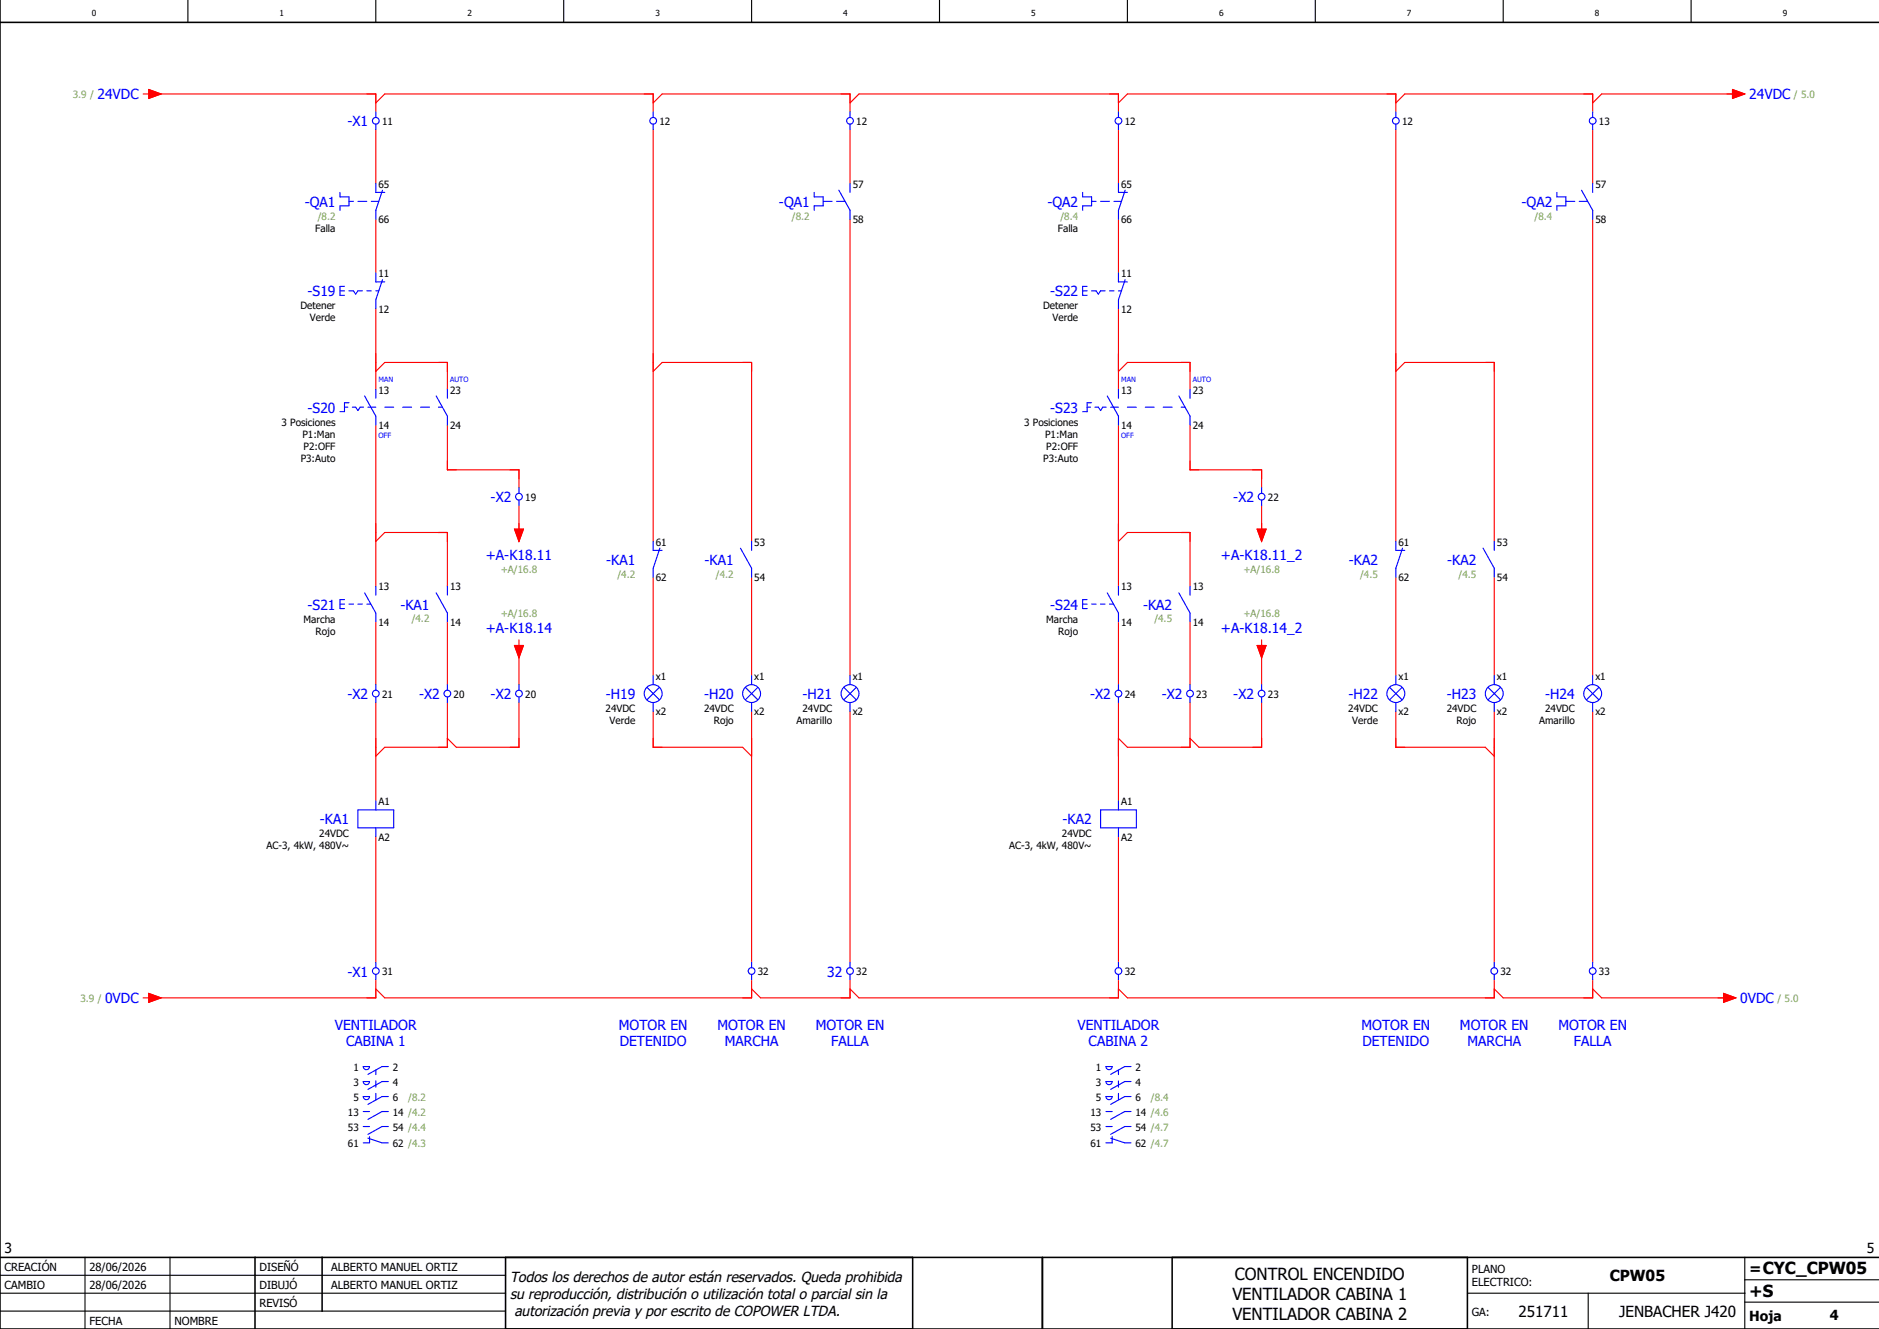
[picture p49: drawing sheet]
<svg xmlns="http://www.w3.org/2000/svg" width="420mm" height="297mm" viewBox="0 0 420 297" stroke-linecap="round" stroke-linejoin="round" font-family="sans-serif">
<defs><g id="words">
<g font-size="3.7">
<text x="276" y="286">CONTROL ENCENDIDO</text>
<text x="275.5" y="290.5">VENTILADOR CABINA 1</text>
<text x="391" y="289.8">+S</text>
<text x="275.5" y="295">VENTILADOR CABINA 2</text>
</g>
<g font-size="3.4">
<text x="359.8" y="286.4">CPW05</text>
<text x="391" y="284.6">=CYC_CPW05</text>
<text x="339.4" y="294.4">251711</text>
<text x="361.9" y="294.4">JENBACHER J420</text>
</g>
<g font-size="3.2">
<text x="114" y="286.5">Todos los derechos de autor están reservados. Queda prohibida</text>
<text x="114" y="290.2">su reproducción, distribución o utilización total o parcial sin la</text>
<text x="115" y="294">autorización previa y por escrito de COPOWER LTDA.</text>
</g>
<g font-size="3.1" fill="#00f">
<text x="21.8" y="22.2">24VDC</text>
<text x="391" y="22.2">24VDC</text>
<text x="77.7" y="28.2">-X1</text>
<text x="68.1" y="46.2">-QA1</text>
<text x="174.1" y="46.2">-QA1</text>
<text x="234.1" y="46.2">-QA2</text>
<text x="340.1" y="46.2">-QA2</text>
<text x="68.8" y="66.2">-S19</text>
<text x="234.8" y="66.2">-S22</text>
<text x="68.8" y="92.2">-S20</text>
<text x="234.8" y="92.2">-S23</text>
<text x="109.7" y="112.2">-X2</text>
<text x="275.7" y="112.2">-X2</text>
<text x="108.6" y="125.1">+A-K18.11</text>
<text x="272.9" y="125.1">+A-K18.11_2</text>
<text x="135.5" y="126.2">-KA1</text>
<text x="157.5" y="126.2">-KA1</text>
<text x="301.5" y="126.2">-KA2</text>
<text x="323.5" y="126.2">-KA2</text>
<text x="68.8" y="136.2">-S21</text>
<text x="89.5" y="136.2">-KA1</text>
<text x="234.8" y="136.2">-S24</text>
<text x="255.5" y="136.2">-KA2</text>
<text x="108.6" y="141.4">+A-K18.14</text>
<text x="272.9" y="141.4">+A-K18.14_2</text>
<text x="77.7" y="156.2">-X2</text>
<text x="93.7" y="156.2">-X2</text>
<text x="109.7" y="156.2">-X2</text>
<text x="135.4" y="156.2">-H19</text>
<text x="157.4" y="156.2">-H20</text>
<text x="179.4" y="156.2">-H21</text>
<text x="243.7" y="156.2">-X2</text>
<text x="259.7" y="156.2">-X2</text>
<text x="275.7" y="156.2">-X2</text>
<text x="301.4" y="156.2">-H22</text>
<text x="323.4" y="156.2">-H23</text>
<text x="345.4" y="156.2">-H24</text>
<text x="71.5" y="184.2">-KA1</text>
<text x="237.5" y="184.2">-KA2</text>
<text x="77.7" y="218.2">-X1</text>
<text x="184.9" y="218.2">32</text>
<text x="23.5" y="224.2">0VDC</text>
<text x="389" y="224.2">0VDC</text>
<text x="74.9" y="230.1">VENTILADOR</text>
<text x="77.3" y="233.9">CABINA 1</text>
<text x="138.3" y="230.1">MOTOR EN</text>
<text x="138.5" y="233.9">DETENIDO</text>
<text x="160.3" y="230.1">MOTOR EN</text>
<text x="162" y="233.9">MARCHA</text>
<text x="182.3" y="230.1">MOTOR EN</text>
<text x="185.8" y="233.9">FALLA</text>
<text x="240.9" y="230.1">VENTILADOR</text>
<text x="243.3" y="233.9">CABINA 2</text>
<text x="304.3" y="230.1">MOTOR EN</text>
<text x="304.5" y="233.9">DETENIDO</text>
<text x="326.3" y="230.1">MOTOR EN</text>
<text x="328" y="233.9">MARCHA</text>
<text x="348.3" y="230.1">MOTOR EN</text>
<text x="351.8" y="233.9">FALLA</text>
</g>
<g font-size="3.1">
<text x="1" y="280">3</text>
<text x="417.3" y="280">5</text>
<text x="391" y="295.2">Hoja</text>
<text x="409" y="295">4</text>
</g>
<g font-size="2.5">
<text x="1" y="284">CREACIÓN</text>
<text x="20" y="284">28/06/2026</text>
<text x="58" y="284">DISEÑÓ</text>
<text x="74" y="284">ALBERTO MANUEL ORTIZ</text>
<text x="329" y="284.5">PLANO</text>
<text x="329" y="287.5">ELECTRICO:</text>
<text x="1" y="288">CAMBIO</text>
<text x="20" y="288">28/06/2026</text>
<text x="58" y="292">REVISÓ</text>
<text x="58" y="288">DIBUJÓ</text>
<text x="74" y="288">ALBERTO MANUEL ORTIZ</text>
<text x="329" y="294">GA:</text>
<text x="20" y="296">FECHA</text>
<text x="39" y="296">NOMBRE</text>
</g>
<g font-size="2.2" fill="#7ca552">
<text x="16.3" y="21.9">3.9 /</text>
<text x="401" y="21.9">/ 5.0</text>
<text x="71" y="49.1">/8.2</text>
<text x="177" y="49.1">/8.2</text>
<text x="237" y="49.1">/8.4</text>
<text x="343" y="49.1">/8.4</text>
<text x="111.9" y="128">+A/16.8</text>
<text x="138" y="129.1">/4.2</text>
<text x="160" y="129.1">/4.2</text>
<text x="277.9" y="128">+A/16.8</text>
<text x="304" y="129.1">/4.5</text>
<text x="326" y="129.1">/4.5</text>
<text x="111.9" y="137.8">+A/16.8</text>
<text x="277.9" y="137.8">+A/16.8</text>
<text x="92" y="139.1">/4.2</text>
<text x="258" y="139.1">/4.5</text>
<text x="18" y="223.9">3.9 /</text>
<text x="397.3" y="223.9">/ 5.0</text>
<text x="91.2" y="245.9">/8.2</text>
<text x="257.2" y="245.9">/8.4</text>
</g>
<g font-size="2.2">
<text x="85.4" y="27.9">11</text>
<text x="147.4" y="27.9">12</text>
<text x="191.4" y="27.9">12</text>
<text x="251.4" y="27.9">12</text>
<text x="313.4" y="27.9">12</text>
<text x="357.4" y="27.9">13</text>
<text x="84.6" y="41.9">65</text>
<text x="190.6" y="41.9">57</text>
<text x="250.6" y="41.9">65</text>
<text x="356.6" y="41.9">57</text>
<text x="70.5" y="51.8">Falla</text>
<text x="84.6" y="49.8">66</text>
<text x="190.6" y="49.8">58</text>
<text x="236.5" y="51.8">Falla</text>
<text x="250.6" y="49.8">66</text>
<text x="356.6" y="49.8">58</text>
<text x="84.6" y="61.9">11</text>
<text x="250.6" y="61.9">11</text>
<text x="67.2" y="69.1">Detener</text>
<text x="69.3" y="71.8">Verde</text>
<text x="84.6" y="69.8">12</text>
<text x="233.2" y="69.1">Detener</text>
<text x="235.3" y="71.8">Verde</text>
<text x="250.6" y="69.8">12</text>
<text x="84.6" y="87.9">13</text>
<text x="100.6" y="87.9">23</text>
<text x="250.6" y="87.9">13</text>
<text x="266.6" y="87.9">23</text>
<text x="62.9" y="95.1">3 Posiciones</text>
<text x="84.6" y="95.8">14</text>
<text x="100.6" y="95.8">24</text>
<text x="228.9" y="95.1">3 Posiciones</text>
<text x="250.6" y="95.8">14</text>
<text x="266.6" y="95.8">24</text>
<text x="67.6" y="97.8">P1:Man</text>
<text x="67.8" y="100.5">P2:OFF</text>
<text x="233.6" y="97.8">P1:Man</text>
<text x="233.8" y="100.5">P2:OFF</text>
<text x="67.2" y="103.2">P3:Auto</text>
<text x="233.2" y="103.2">P3:Auto</text>
<text x="117.4" y="111.9">19</text>
<text x="283.4" y="111.9">22</text>
<text x="146.6" y="121.9">61</text>
<text x="168.6" y="121.9">53</text>
<text x="312.6" y="121.9">61</text>
<text x="334.6" y="121.9">53</text>
<text x="84.6" y="131.9">13</text>
<text x="100.6" y="131.9">13</text>
<text x="146.6" y="129.8">62</text>
<text x="168.6" y="129.8">54</text>
<text x="250.6" y="131.9">13</text>
<text x="266.6" y="131.9">13</text>
<text x="312.6" y="129.8">62</text>
<text x="334.6" y="129.8">54</text>
<text x="67.8" y="139.1">Marcha</text>
<text x="70.6" y="141.8">Rojo</text>
<text x="84.6" y="139.8">14</text>
<text x="100.6" y="139.8">14</text>
<text x="233.8" y="139.1">Marcha</text>
<text x="236.6" y="141.8">Rojo</text>
<text x="250.6" y="139.8">14</text>
<text x="266.6" y="139.8">14</text>
<text x="85.4" y="155.9">21</text>
<text x="101.4" y="155.9">20</text>
<text x="117.4" y="155.9">20</text>
<text x="146.6" y="151.9">x1</text>
<text x="168.6" y="151.9">x1</text>
<text x="190.6" y="151.9">x1</text>
<text x="251.4" y="155.9">24</text>
<text x="267.4" y="155.9">23</text>
<text x="283.4" y="155.9">23</text>
<text x="312.6" y="151.9">x1</text>
<text x="334.6" y="151.9">x1</text>
<text x="356.6" y="151.9">x1</text>
<text x="135.4" y="159.1">24VDC</text>
<text x="136.3" y="161.8">Verde</text>
<text x="146.6" y="159.8">x2</text>
<text x="157.4" y="159.1">24VDC</text>
<text x="159.6" y="161.8">Rojo</text>
<text x="168.6" y="159.8">x2</text>
<text x="178.1" y="161.8">Amarillo</text>
<text x="179.4" y="159.1">24VDC</text>
<text x="190.6" y="159.8">x2</text>
<text x="301.4" y="159.1">24VDC</text>
<text x="302.3" y="161.8">Verde</text>
<text x="312.6" y="159.8">x2</text>
<text x="323.4" y="159.1">24VDC</text>
<text x="325.6" y="161.8">Rojo</text>
<text x="334.6" y="159.8">x2</text>
<text x="344.1" y="161.8">Amarillo</text>
<text x="345.4" y="159.1">24VDC</text>
<text x="356.6" y="159.8">x2</text>
<text x="84.6" y="179.9">A1</text>
<text x="250.6" y="179.9">A1</text>
<text x="59.6" y="189.8">AC-3, 4kW, 480V~</text>
<text x="71.4" y="187.1">24VDC</text>
<text x="84.6" y="187.8">A2</text>
<text x="225.6" y="189.8">AC-3, 4kW, 480V~</text>
<text x="237.4" y="187.1">24VDC</text>
<text x="250.6" y="187.8">A2</text>
<text x="85.4" y="217.9">31</text>
<text x="169.4" y="217.9">32</text>
<text x="191.4" y="217.9">32</text>
<text x="251.4" y="217.9">32</text>
<text x="335.4" y="217.9">32</text>
<text x="357.4" y="217.9">33</text>
<text x="79" y="239.2">1</text>
<text x="87.8" y="239.2">2</text>
<text x="245" y="239.2">1</text>
<text x="253.8" y="239.2">2</text>
<text x="79" y="242.6">3</text>
<text x="79" y="245.9">5</text>
<text x="87.8" y="242.6">4</text>
<text x="87.8" y="245.9">6</text>
<text x="245" y="242.6">3</text>
<text x="245" y="245.9">5</text>
<text x="253.8" y="242.6">4</text>
<text x="253.8" y="245.9">6</text>
<text x="77.8" y="249.3">13</text>
<text x="87.8" y="249.3">14 /4.2</text>
<text x="243.8" y="249.3">13</text>
<text x="253.8" y="249.3">14 /4.6</text>
<text x="77.8" y="252.6">53</text>
<text x="77.8" y="256.3">61</text>
<text x="87.8" y="252.6">54 /4.4</text>
<text x="87.8" y="256.3">62 /4.3</text>
<text x="243.8" y="252.6">53</text>
<text x="243.8" y="256.3">61</text>
<text x="253.8" y="252.6">54 /4.7</text>
<text x="253.8" y="256.3">62 /4.7</text>
</g>
<g font-size="1.9">
<text x="20.5" y="3.6">0</text>
<text x="62.5" y="3.6">1</text>
<text x="104.5" y="3.6">2</text>
<text x="146.5" y="3.6">3</text>
<text x="188.5" y="3.6">4</text>
<text x="230.5" y="3.6">5</text>
<text x="272.5" y="3.6">6</text>
<text x="314.5" y="3.6">7</text>
<text x="356.5" y="3.6">8</text>
<text x="398.5" y="3.6">9</text>
</g>
<g font-size="1.6" fill="#00f">
<text x="84.6" y="85.4">MAN</text>
<text x="100.6" y="85.4">AUTO</text>
<text x="250.6" y="85.4">MAN</text>
<text x="266.6" y="85.4">AUTO</text>
<text x="84.6" y="97.9">OFF</text>
<text x="250.6" y="97.9">OFF</text>
</g>
</g></defs>
<g fill="none" stroke="#000" stroke-width=".25">
<path d="M42 0v5M84 0v5M126 0v5M168 0v5M210 0v5M252 0v5M294 0v5M336 0v5M378 0v5M0 285h113M0 293h113M0 289h113"/>
<path d="M19 281v16M38 281v16M328 289h62M355 289v8M390 291h30M390 281v16M390 286h30"/>
</g>
<path d="M0 5h420M0 0v297h420M0 281h420M57 281v16M72 281v12M113 281v16M204 281v16M233 281v16M262 281v16M328 281v16" fill="none" stroke="#000" stroke-width=".35"/>
<g fill="none" stroke="#f00" stroke-width=".25">
<path d="M32 21h1.3M33.3 20l2.7 1-2.7 1zM34 21h50v4M84 29v12M84 23l2-2h60v4M146 23l2-2h42v4M146 29v92M190 23l2-2h58v4M190 29v12M250 23l2-2h60v4M250 29v12M312 23l2-2h42v4"/>
<path d="M312 29v92M356 29v12M387.3 20l2.7 1-2.7 1zM388 21h-30l-2 2M84 49v12M190 49v102M250 49v12M356 49v102M84 69v18M250 69v18M84 95v36M84 83l2-2h14v6"/>
<path d="M100 95v10h16v4M146 83l2-2h20v40M250 83l2-2h14v6M250 95v36M266 95v10h16v4M312 83l2-2h20v40M115 118.3h2l-1 2.7zM116 113v6M281 118.3h2l-1 2.7zM282 113v6M84 139v14M84 121l2-2h14v12"/>
<path d="M100 139v14M146 129v22M168 129v22M250 121l2-2h14v12M250 139v14M266 139v14M312 129v22M334 129v22M84 157v22M100 157v10h-14l-2 2M115 144.3h2l-1 2.7zM116 157v10h-14l-2-2"/>
<path d="M116 143v1.3M116 146v7M146 159v8h20l2 2M168 159v56M190 159v56M250 157v22M266 157v10h-14l-2-2M281 144.3h2l-1 2.7zM282 157v10h-14l-2-2M282 143v1.3M282 146v7M312 159v8h20l2 2"/>
<path d="M334 159v56M356 159v56M84 187v28M250 187v28M84 219v4h-50M168 219v4h-82l-2-2M190 219v4h-20l-2-2M250 219v4h-58l-2-2M334 219v4h-82l-2-2M356 219v4h-20l-2-2M32 223h1.3M33.3 222l2.7 1-2.7 1z"/>
<path d="M356 221l2 2h28M385.3 222l2.7 1-2.7 1z"/>
</g>
<g fill="none" stroke="#00f" stroke-width=".25">
<path d="M84 25v1.3M84 27.8v1.2M146 25v1.3M146 27.8v1.2M190 25v1.3M190 27.8v1.2M250 25v1.3M250 27.8v1.2M312 25v1.3M312 27.8v1.2M356 25v1.3M356 27.8v1.2"/>
<path d="M76 43v1h2v2h-2v1M78 45h1M80 45h2M83 45h1.7M84 41v2h2M85.5 42.5l-1.5 4.5v2M182 43v1h2v2h-2v1M184 45h2M187 45h1.9M187.5 42.5l2.5 4.5v2M190 41v2M242 43v1h2v2h-2v1"/>
<path d="M244 45h1M246 45h2M249 45h1.7M250 41v2h2M251.5 42.5l-1.5 4.5v2M348 43v1h2v2h-2v1M350 45h2M353 45h1.9M353.5 42.5l2.5 4.5v2M356 41v2M76 65h1M77 64h-1v2h1"/>
<path d="M78 65h1l.5 .8 .5-.8h1M82 65h1M84 61v2h2M84 65h.7M85.5 62.5l-1.5 4.5v2M242 65h1M243 64h-1v2h1M244 65h1l.5 .8 .5-.8h1M248 65h1M250 65h.7M250 61v2h2M251.5 62.5l-1.5 4.5v2"/>
<path d="M77 91h.8M78 90h-1v2h-1M78.7 91h.8l.5 .8 .5-.8h.8M81.5 88.5l2.5 4.5v2M82.3 91h1.7M84 87v2M86 91h2M90 91h2M94 91h2M97.5 88.5l2.5 4.5v2M98 91h.9M100 87v2"/>
<path d="M243 91h.8M244 90h-1v2h-1M244.8 91h.7l.5 .8 .5-.8h.7M247.5 88.5l2.5 4.5v2M248.3 91h1.7M250 87v2M252 91h2M256 91h2M260 91h2M263.5 88.5l2.5 4.5v2M264 91h.9M266 87v2"/>
<path d="M116 109v1.3M116 111.8v1.2M282 109v1.3M282 111.8v1.2M76 135h1M77 134h-1v2h1M78 135h1M80 135h1M81.5 132.5l2.5 4.5v2M82 135h.9M84 131v2M97.5 132.5l2.5 4.5v2"/>
<path d="M100 131v2M146 121v2h2M147.5 122.5l-1.5 4.5v2M165.5 122.5l2.5 4.5v2M168 121v2M242 135h1M243 134h-1v2h1M244 135h1M246 135h1M247.5 132.5l2.5 4.5v2M248 135h.9M250 131v2"/>
<path d="M263.5 132.5l2.5 4.5v2M266 131v2M312 121v2h2M313.5 122.5l-1.5 4.5v2M331.5 122.5l2.5 4.5v2M334 121v2M84 153v1.2M84 155.7v1.3M100 153v1.2M100 155.7v1.3M116 153v1.2M116 155.7v1.3"/>
<path d="M144.6 153.6l2.8 2.8M146 151v2M146 157v2M147.4 153.6l-2.8 2.8M166.6 153.6l2.8 2.8M168 151v2M168 157v2M169.4 153.6l-2.8 2.8M188.6 153.6l2.8 2.8M190 151v2M190 157v2M191.4 153.6l-2.8 2.8"/>
<path d="M250 153v1.2M250 155.7v1.3M266 153v1.2M266 155.7v1.3M282 153v1.2M282 155.7v1.3M310.6 153.6l2.8 2.8M312 151v2M312 157v2M313.4 153.6l-2.8 2.8M332.6 153.6l2.8 2.8M334 151v2"/>
<path d="M334 157v2M335.4 153.6l-2.8 2.8M354.6 153.6l2.8 2.8M356 151v2M356 157v2M357.4 153.6l-2.8 2.8M84 179v2M250 179v2M80 181h8v4h-8zM84 185v2M246 181h8v4h-8zM250 185v2"/>
<path d="M84 215v1.2M84 217.7v1.3M168 215v1.2M168 217.7v1.3M190 215v1.2M190 217.7v1.3M250 215v1.2M250 217.7v1.3M334 215v1.2M334 217.7v1.3M356 215v1.2M356 217.7v1.3"/>
<path d="M81.2 238.4h1.4a.7 .7 0 0 1-.7 .6 .7 .7 0 0 1-.7-.6zM84 239.1v1M86.8 238.3h-1.4l-3.1 1.8M247.2 238.4h1.4a.7 .7 0 0 1-.7 .6 .7 .7 0 0 1-.7-.6zM250 239.1v1M252.8 238.3h-1.4l-3.1 1.8M81.2 241.7h1.4a.7 .7 0 0 1-.7 .7 .7 .7 0 0 1-.7-.7zM81.2 248.4h1.4M81.2 251.8h1.4M81.2 245.1h1.4a.7 .7 0 0 1-.7 .7 .7 .7 0 0 1-.7-.7zM82.3 254.4l3.1 1h1.4M82.6 254v1.4h-1.4"/>
<path d="M84 241.6v1.3M84 244.4v1.3M86.8 241.7h-1.4l-3.1 1.8M86.8 248.4h-1.4l-3.1 1.8M86.8 251.7h-1.4l-3.1 1.8M86.8 245.1h-1.4l-3.1 1.7M247.2 241.7h1.4a.7 .7 0 0 1-.7 .7 .7 .7 0 0 1-.7-.7zM247.2 248.4h1.4M247.2 251.8h1.4M247.2 245.1h1.4a.7 .7 0 0 1-.7 .7 .7 .7 0 0 1-.7-.7zM248.3 254.4l3.1 1h1.4M248.6 254v1.4h-1.4"/>
<path d="M250 241.6v1.3M250 244.4v1.3M252.8 241.7h-1.4l-3.1 1.8M252.8 248.4h-1.4l-3.1 1.8M252.8 251.7h-1.4l-3.1 1.8M252.8 245.1h-1.4l-3.1 1.7"/>
<circle cx="84" cy="27" r=".75"/>
<circle cx="146" cy="27" r=".75"/>
<circle cx="190" cy="27" r=".75"/>
<circle cx="250" cy="27" r=".75"/>
<circle cx="312" cy="27" r=".75"/>
<circle cx="356" cy="27" r=".75"/>
<circle cx="116" cy="111" r=".75"/>
<circle cx="282" cy="111" r=".75"/>
<circle cx="84" cy="155" r=".75"/>
<circle cx="100" cy="155" r=".75"/>
<circle cx="116" cy="155" r=".75"/>
<circle cx="146" cy="155" r="2"/>
<circle cx="168" cy="155" r="2"/>
<circle cx="190" cy="155" r="2"/>
<circle cx="250" cy="155" r=".75"/>
<circle cx="266" cy="155" r=".75"/>
<circle cx="282" cy="155" r=".75"/>
<circle cx="312" cy="155" r="2"/>
<circle cx="334" cy="155" r="2"/>
<circle cx="356" cy="155" r="2"/>
<circle cx="84" cy="217" r=".75"/>
<circle cx="168" cy="217" r=".75"/>
<circle cx="190" cy="217" r=".75"/>
<circle cx="250" cy="217" r=".75"/>
<circle cx="334" cy="217" r=".75"/>
<circle cx="356" cy="217" r=".75"/>
</g>
<g fill="#f00" stroke="#f00" stroke-width=".22">
<path d="M33.3 20l2.7 1-2.7 1z"/>
<path d="M33.3 222l2.7 1-2.7 1z"/>
<path d="M387.3 20l2.7 1-2.7 1z"/>
<path d="M385.3 222l2.7 1-2.7 1z"/>
<path d="M115 144.3h2l-1 2.7z"/>
<path d="M115 118.3h2l-1 2.7z"/>
<path d="M281 144.3h2l-1 2.7z"/>
<path d="M281 118.3h2l-1 2.7z"/>
</g>
<use href="#words"/>
</svg>
